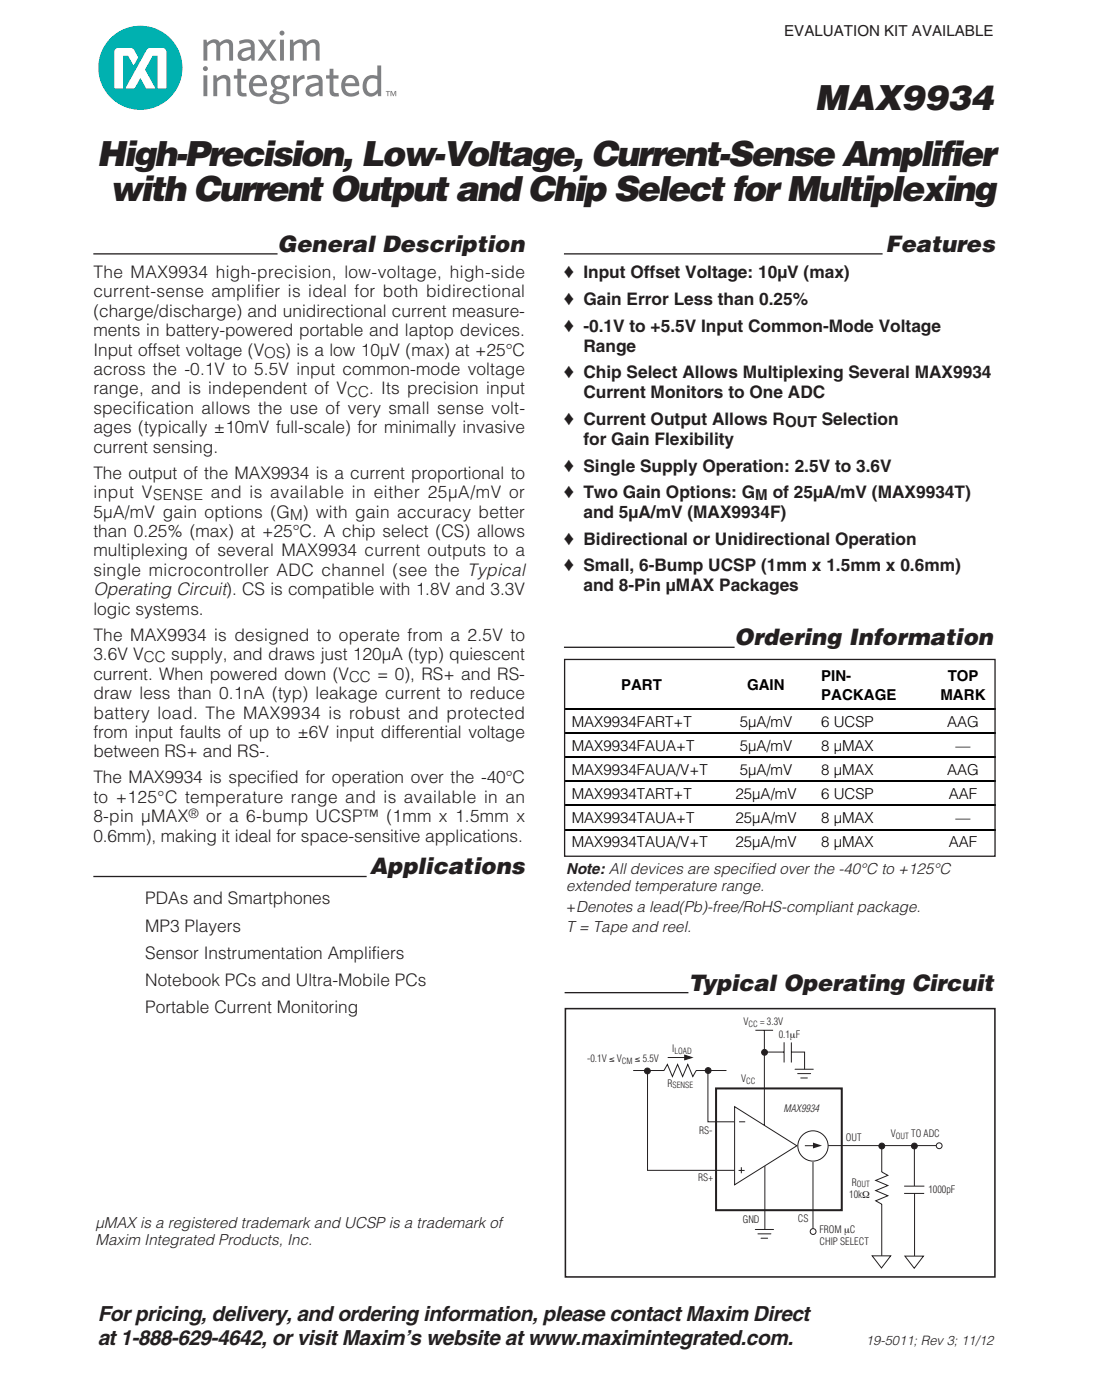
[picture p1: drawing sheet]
<svg xmlns="http://www.w3.org/2000/svg" width="216mm" height="274mm" viewBox="0 0 216 274" stroke-linecap="round" stroke-linejoin="round" font-family="sans-serif">
<defs><g id="words">
<g font-size="6.9" fill="#231f20">
<text x="159.6" y="21.6">MAX9934</text>
<text x="19" y="32.6">High-Precision, Low-Voltage, Current-Sense Amplifier</text>
<text x="21.5" y="39.3">with Current Output and Chip Select for Multiplexing</text>
</g>
<g font-size="4.5" fill="#231f20">
<text x="54.4" y="49.3">General Description</text>
<text x="173.5" y="49.3">Features</text>
<text x="143.9" y="126.4">Ordering Information</text>
<text x="72.4" y="171.3">Applications</text>
<text x="134.9" y="194.1">Typical Operating Circuit</text>
</g>
<g font-size="4.2" fill="#231f20">
<text x="19.1" y="258.9">For pricing, delivery, and ordering information, please contact Maxim Direct</text>
<text x="19.1" y="263.5">at 1-888-629-4642, or visit Maxim’s website at www.maximintegrated.com.</text>
</g>
<text font-size="3.5" fill="#231f20" x="18.3" y="116.7">Operating Circuit). CS is compatible with 1.8V and 3.3V</text>
<g font-size="3.4" fill="#231f20">
<text x="18.3" y="54.4">The MAX9934 high-precision, low-voltage, high-side</text>
<text x="18.3" y="58.2">current-sense amplifier is ideal for both bidirectional</text>
<text x="110.5" y="54.6">♦ Input Offset Voltage: 10µV (max)</text>
<text x="110.5" y="59.8">♦ Gain Error Less than 0.25%</text>
<text x="18.3" y="62">(charge/discharge) and unidirectional current measure-</text>
<text x="18.3" y="65.9">ments in battery-powered portable and laptop devices.</text>
<text x="110.5" y="65">♦ -0.1V to +5.5V Input Common-Mode Voltage</text>
<text x="18.3" y="69.7">Input offset voltage (V</text>
<text x="55.9" y="69.7">) is a low 10µV (max) at +25°C</text>
<text x="114.3" y="68.9">Range</text>
<text x="18.3" y="73.5">across the -0.1V to 5.5V input common-mode voltage</text>
<text x="18.3" y="77.3">range, and is independent of V</text>
<text x="72.3" y="77.3">. Its precision input</text>
<text x="110.5" y="74.1">♦ Chip Select Allows Multiplexing Several MAX9934</text>
<text x="18.3" y="81.1">specification allows the use of very small sense volt-</text>
<text x="110.5" y="83.3">♦ Current Output Allows R</text>
<text x="114.3" y="78">Current Monitors to One ADC</text>
<text x="161" y="83.3">Selection</text>
<text x="18.3" y="84.9">ages (typically ±10mV full-scale) for minimally invasive</text>
<text x="18.3" y="88.7">current sensing.</text>
<text x="114.3" y="87.2">for Gain Flexibility</text>
<text x="18.3" y="93.8">The output of the MAX9934 is a current proportional to</text>
<text x="110.5" y="92.4">♦ Single Supply Operation: 2.5V to 3.6V</text>
<text x="18.3" y="101.4">5µA/mV gain options (G</text>
<text x="18.3" y="97.6">input V</text>
<text x="41.3" y="97.6">and is available in either 25µA/mV or</text>
<text x="59.4" y="101.4">) with gain accuracy better</text>
<text x="110.5" y="97.6">♦ Two Gain Options: G</text>
<text x="114.3" y="101.5">and 5µA/mV (MAX9934F)</text>
<text x="151.4" y="97.6">of 25µA/mV (MAX9934T)</text>
<text x="18.3" y="105.2">than 0.25% (max) at +25°C. A chip select (CS) allows</text>
<text x="110.5" y="106.8">♦ Bidirectional or Unidirectional Operation</text>
<text x="18.3" y="109">multiplexing of several MAX9934 current outputs to a</text>
<text x="18.3" y="112.8">single microcontroller ADC channel (see the Typical</text>
<text x="110.5" y="112">♦ Small, 6-Bump UCSP (1mm x 1.5mm x 0.6mm)</text>
<text x="114.3" y="115.9">and 8-Pin µMAX Packages</text>
<text x="18.3" y="120.5">logic systems.</text>
<text x="18.3" y="125.5">The MAX9934 is designed to operate from a 2.5V to</text>
<text x="18.3" y="129.4">3.6V V</text>
<text x="33.5" y="129.4">supply, and draws just 120µA (typ) quiescent</text>
<text x="18.3" y="133.2">current. When powered down (V</text>
<text x="18.3" y="137">draw less than 0.1nA (typ) leakage current to reduce</text>
<text x="73.9" y="133.2">= 0), RS+ and RS-</text>
<text x="18.3" y="140.8">battery load. The MAX9934 is robust and protected</text>
<text x="18.3" y="144.6">from input faults of up to ±6V input differential voltage</text>
<text x="18.3" y="148.4">between RS+ and RS-.</text>
<text x="18.3" y="153.5">The MAX9934 is specified for operation over the -40°C</text>
<text x="18.3" y="157.3">to +125°C temperature range and is available in an</text>
<text x="18.3" y="161.1">8-pin µMAX</text>
<text x="40.4" y="161.1">or a 6-bump UCSP™ (1mm x 1.5mm x</text>
<text x="18.3" y="164.9">0.6mm), making it ideal for space-sensitive applications.</text>
<text x="28.4" y="177.2">PDAs and Smartphones</text>
<text x="28.4" y="182.5">MP3 Players</text>
<text x="28.4" y="187.9">Sensor Instrumentation Amplifiers</text>
<text x="28.4" y="193.2">Notebook PCs and Ultra-Mobile PCs</text>
<text x="28.4" y="198.5">Portable Current Monitoring</text>
</g>
<g font-size="3" fill="#231f20">
<text x="153.6" y="7.1">EVALUATION KIT AVAILABLE</text>
<text x="51.8" y="70.1">OS</text>
<text x="68" y="77.7">CC</text>
<text x="153.8" y="83.7">OUT</text>
<text x="30" y="98">SENSE</text>
<text x="56.8" y="101.8">M</text>
<text x="148" y="98">M</text>
<text x="28.2" y="129.8">CC</text>
<text x="68.4" y="133.6">CC</text>
<text x="110.9" y="171.2">Note: All devices are specified over the -40°C to +125°C</text>
<text x="110.9" y="174.6">extended temperature range.</text>
<text x="110.9" y="178.6">+Denotes a lead(Pb)-free/RoHS-compliant package.</text>
<text x="110.9" y="182.7">T = Tape and reel.</text>
<text x="18.7" y="244">Maxim Integrated Products, Inc.</text>
<text x="18.7" y="240.6">µMAX is a registered trademark and UCSP is a trademark of</text>
</g>
<g font-size="2.9">
<text x="121.7" y="135.2">PART</text>
<text x="146.4" y="135.2">GAIN</text>
<text x="160.9" y="133.4">PIN-</text>
<text x="160.9" y="137.2">PACKAGE</text>
<text x="184.3" y="137.2">MARK</text>
<text x="185.7" y="133.4">TOP</text>
<text x="112" y="142.4">MAX9934FART+T</text>
<text x="144.9" y="142.4">5µA/mV</text>
<text x="160.9" y="142.4">6 UCSP</text>
<text x="185.6" y="142.4">AAG</text>
<text x="112" y="147.1">MAX9934FAUA+T</text>
<text x="144.9" y="147.1">5µA/mV</text>
<text x="160.9" y="147.1">8 µMAX</text>
<text x="187.2" y="147.1">—</text>
<text x="112" y="151.9">MAX9934FAUA/V+T</text>
<text x="144.9" y="151.9">5µA/mV</text>
<text x="160.9" y="151.9">8 µMAX</text>
<text x="185.6" y="151.9">AAG</text>
<text x="112" y="156.6">MAX9934TART+T</text>
<text x="112" y="161.3">MAX9934TAUA+T</text>
<text x="144.1" y="156.6">25µA/mV</text>
<text x="144.1" y="161.3">25µA/mV</text>
<text x="160.9" y="156.6">6 UCSP</text>
<text x="160.9" y="161.3">8 µMAX</text>
<text x="185.9" y="156.6">AAF</text>
<text x="187.2" y="161.3">—</text>
<text x="112" y="166">MAX9934TAUA/V+T</text>
<text x="144.1" y="166">25µA/mV</text>
<text x="160.9" y="166">8 µMAX</text>
<text x="185.9" y="166">AAF</text>
</g>
<text font-size="2.6" fill="#231f20" x="169.7" y="263.5">19-5011; Rev 3; 11/12</text>
<text font-size="2.5" fill="#231f20" x="36.9" y="160.3">®</text>
<g font-size="2" fill="#231f20">
<text x="145.7" y="200.8">V</text>
<text x="148.9" y="200.8">= 3.3V</text>
<text x="152.6" y="203.4">0.1µF</text>
<text x="115" y="208.1">-0.1V ≤ V</text>
<text x="124.4" y="208.1">≤ 5.5V</text>
<text x="131.7" y="206.2">I</text>
<text x="130.8" y="212.9">R</text>
<text x="145.2" y="212">V</text>
<text x="153.5" y="217.9">MAX9934</text>
<text x="137" y="222.2">RS-</text>
<text x="165.7" y="223.5">OUT</text>
<text x="174.5" y="222.8">V</text>
<text x="178.5" y="222.8">TO ADC</text>
<text x="136.8" y="231.5">RS+</text>
<text x="166.9" y="232.3">R</text>
<text x="181.9" y="233.8">1000pF</text>
<text x="145.5" y="239.6">GND</text>
<text x="156.3" y="239.5">CS</text>
<text x="166.4" y="234.7">10kΩ</text>
<text x="160.5" y="241.6">FROM µC</text>
<text x="160.5" y="243.9">CHIP SELECT</text>
</g>
<g font-size="1.7" fill="#231f20">
<text x="146.7" y="201.1">CC</text>
<text x="121.8" y="208.4">CM</text>
<text x="132.1" y="206.5">LOAD</text>
<text x="131.8" y="213.2">SENSE</text>
<text x="146.2" y="212.4">CC</text>
<text x="175.5" y="223.1">OUT</text>
<text x="167.9" y="232.7">OUT</text>
</g>
</g></defs>
<circle cx="27.5" cy="13.3" r="8.2" fill="#00b1b0"/>
<path d="M28.9 9.5l-4.3 7.8h1.8l1.1-2 1.1 2h1.9l-2.1-3.7 1.5-2.7h1v6.4h1.7v-7.1a.84 .84 0 0 0-.8-.8h-2.3zM22.6 9.6l-.2 .6v7.1h1.7v-6.4h1l1.1 2 .9-1.7-.8-1.4-.5-.4h-2.6z" fill="#fff"/>
<g fill="#7e8083">
<path d="M41.8 14.8h.6l.1 .5a1.49 1.49 0 0 1 2.6 .2v3.3h-.7v-2.7a.71 .71 0 0 0-.5-.7 .71 .71 0 0 0-.8 .1l-.5 .5v2.8h-.8z"/>
<path d="M46.5 13.5h.7v1.3h1v.6h-1v2.3a.66 .66 0 0 0 1 .5l.1 .7h-.3a1.09 1.09 0 0 1-1.5-1.1v-2.4h-.7v-.6h.7z"/>
<path d="M64.6 13.5h.7v1.3h1v.6h-1v2.3a.66 .66 0 0 0 1 .5l.1 .7h-.4a1.09 1.09 0 0 1-1.4-1.1v-2.4h-.7v-.6h.7z"/>
<path d="M57.4 14.8h.6l.2 .8 .2-.3a1.71 1.71 0 0 1 1.2-.6l.1 .7a1.85 1.85 0 0 0-1.5 1v2.4h-.8z"/>
<path d="M39.9 7.8h.6l.1 .6a1.49 1.49 0 0 1 2.5 0 1.47 1.47 0 0 1 2.5 .1l.1 3.4h-.8v-2.8a.68 .68 0 0 0-.4-.7 .68 .68 0 0 0-.8 .2l-.6 .4v2.9h-.7v-2.8a.68 .68 0 0 0-.4-.7 .68 .68 0 0 0-.8 .2l-.6 .4v2.9h-.7z"/>
<path d="M56.8 7.8h.6l.1 .6a1.48 1.48 0 0 1 2.5 0 1.47 1.47 0 0 1 2.6 .1v3.4h-.8v-2.8a.68 .68 0 0 0-.4-.7 .68 .68 0 0 0-.7 .2l-.6 .4v2.9h-.8v-2.8a.68 .68 0 0 0-.4-.7 .68 .68 0 0 0-.8 .2l-.5 .4v2.9h-.8z"/>
<path d="M50.5 7.8h.9l.9 1.4 1-1.4h.8l-1.3 2 1.4 2.1h-.8l-1.1-1.6-1 1.6h-.8l1.4-2.1z"/>
<path d="M39.8 13.4a.48 .48 0 0 1 .9 0 .48 .48 0 0 1-.9 0zM39.9 14.8h.7v4h-.7z"/>
<path d="M49.3 15.2a1.78 1.78 0 0 1 2.1-.3 1.78 1.78 0 0 1 .9 2h-2.8a1.36 1.36 0 0 0 .8 1.3 1.36 1.36 0 0 0 1.6-.3l.3-.2 .1 .7a2.27 2.27 0 0 1-3.3-.4 2.78 2.78 0 0 1 .3-2.8zM49.9 15.5l-.3 .8h1.9a.96 .96 0 0 0-.5-.9 .96 .96 0 0 0-1.1 .1z"/>
<path d="M53.4 15.2a1.76 1.76 0 0 1 2.3-.2l1-.3 .1 .7-.8 .1a1.44 1.44 0 0 1-.2 1.5 1.44 1.44 0 0 1-1.5 .5l-.1 .3 1.1 .3a1.38 1.38 0 0 1 1.4 1 1.66 1.66 0 0 1-2 1.3 1.68 1.68 0 0 1-1.9-1 1.28 1.28 0 0 1 .8-1.1l-.1-.1a.54 .54 0 0 1 .3-.9 1.36 1.36 0 0 1-.4-2.1zM53.7 18.9l-.2 .4a1.6 1.6 0 0 0 2.4 .2l.1-.3a1.38 1.38 0 0 0-1.5-.6l-.3-.1zM53.8 16.1a.86 .86 0 0 0 1.7 0 .86 .86 0 0 0-1.7 0z"/>
<path d="M60.1 15l1.2-.3a1.37 1.37 0 0 1 1.9 1.3v2.8h-.6l-.1-.5a1.54 1.54 0 0 1-2.6-.1 1.34 1.34 0 0 1 1.1-1.7l1.4-.3a.78 .78 0 0 0-.3-.8 .78 .78 0 0 0-.8 0l-1.1 .3zM60.8 17.3a.62 .62 0 0 0-.1 .8 .62 .62 0 0 0 .9 .2l.8-.6v-.9l-.7 .1z"/>
<path d="M67.4 15.2a1.78 1.78 0 0 1 2.1-.3 1.78 1.78 0 0 1 .9 2h-2.8a1.36 1.36 0 0 0 .8 1.3 1.36 1.36 0 0 0 1.5-.3l.4-.2 .1 .7a2.27 2.27 0 0 1-3.3-.4 2.78 2.78 0 0 1 .3-2.8zM68 15.5l-.4 .8h2a.96 .96 0 0 0-.5-.9 .96 .96 0 0 0-1.1 .1z"/>
<path d="M73.9 12.8h.8v6h-.6l-.1-.5a1.65 1.65 0 0 1-2 .5 1.65 1.65 0 0 1-1-1.9 2 2 0 0 1 2.9-2zM72.2 15.6a1.85 1.85 0 0 0 .3 2.6 1.26 1.26 0 0 0 1.4-.7v-1.9l-1-.3z"/>
<path d="M46.8 8l1.2-.3a1.37 1.37 0 0 1 1.9 1.3v2.9h-.6l-.1-.6a1.54 1.54 0 0 1-2.6-.1 1.34 1.34 0 0 1 1.1-1.7l1.4-.3a.78 .78 0 0 0-.3-.8 .78 .78 0 0 0-.8 0l-1.1 .3zM47.5 10.3a.62 .62 0 0 0-.1 .8 .62 .62 0 0 0 .8 .2l.9-.5v-1l-.7 .1z"/>
<path d="M54.8 6.5a.48 .48 0 0 1 .9 0 .48 .48 0 0 1-.9 0zM54.9 7.8h.7v4.1h-.7z"/>
<path d="M75.6 17.8h.8v.2h-.3v.8h-.2v-.8h-.3zM76.5 17.8h.3l.3 .8 .3-.8h.2v1h-.1v-.8l-.4 .8h-.1l-.3-.8v.8h-.2z"/>
</g>
<path d="M18.3 49.7h36.1M110.5 49.7h62.4M110.5 126.8h33.4M18.3 171.7h53.5" fill="none" stroke="#231f20" stroke-width=".26"/>
<path d="M110.6 129.2h84.3v38.6h-84.3z" fill="#fff"/>
<path d="M110.6 138.9h84.4M110.6 143.7h84.4M110.6 148.3h84.4M110.6 153.1h84.4M110.6 157.8h84.4M110.6 162.6h84.4" fill="none" stroke="#000" stroke-width=".2"/>
<path d="M110.6 129.2h84.3v38.6h-84.3z" fill="none" stroke="#231f20" stroke-width=".25"/>
<path d="M162.2 224.5h21.2M172.7 224.6v5l1.2 .7-2.3 1 2.3 1-2.3 1 2.3 1-2.3 1 1.1 .7v10.1M177.1 233.8h4M177.1 232.4h4M179.1 224.6v7.7M179.2 233.9v12.2" fill="none" stroke="#231f20" stroke-width=".2"/>
<circle cx="184" cy="224.5" r=".57" fill="#fff"/>
<g fill="none" stroke="#231f20" stroke-width=".2">
<circle cx="159.3" cy="224.5" r="2.96"/>
<circle cx="184" cy="224.5" r=".57"/>
</g>
<path d="M159.3 223.9l1.7 .6-1.7 .5z" fill="#231f20"/>
<path d="M126.9 209.8v19.5h17M138.7 209.8v10h5.2M149.8 228.4v12.4M157.7 224.5h2M148 240.9h3.6M148.5 241.8h2.5M149.1 242.6h1.3" fill="none" stroke="#231f20" stroke-width=".2"/>
<path d="M143.9 216.8l12.2 7.7-12.2 7.7z" fill="#fff"/>
<path d="M124.1 209.8h6l.7-1.2 .9 2.3 1-2.3 1 2.3 1-2.3 1 2.3 .7-1.1h5.9M143.9 216.8l12.2 7.7-12.2 7.7zM144.8 219.8h1.2M148 201.9h3.5M149.8 201.8v18.7M144.7 229.3h1.2M145.2 228.7v1.2" fill="none" stroke="#231f20" stroke-width=".2"/>
<path d="M159.3 227.6v13.3z" fill="#fff"/>
<path d="M159.3 227.6v13.3" fill="none" stroke="#231f20" stroke-width=".2"/>
<circle cx="159.3" cy="241.3" r=".57" fill="#fff"/>
<circle cx="159.3" cy="241.3" r=".57" fill="none" stroke="#231f20" stroke-width=".2"/>
<path d="M140.3 213.3h24.6v23.8h-24.6z" fill="none" stroke="#231f20" stroke-width=".4"/>
<path d="M134.1 206.7l1.5 .5-1.5 .5z" fill="#231f20"/>
<path d="M130.8 207.2h3.6M134.1 206.7l1.5 .5-1.5 .5z" fill="none" stroke="#231f20" stroke-width=".2"/>
<circle cx="179.1" cy="224.6" r=".57" fill="#231f20"/>
<circle cx="179.1" cy="224.6" r=".57" fill="none" stroke="#231f20" stroke-width=".2"/>
<circle cx="172.8" cy="224.6" r=".57" fill="#231f20"/>
<circle cx="172.8" cy="224.6" r=".57" fill="none" stroke="#231f20" stroke-width=".2"/>
<circle cx="138.7" cy="209.8" r=".57" fill="#231f20"/>
<circle cx="138.7" cy="209.8" r=".57" fill="none" stroke="#231f20" stroke-width=".2"/>
<circle cx="126.8" cy="209.8" r=".57" fill="#231f20"/>
<circle cx="126.8" cy="209.8" r=".57" fill="none" stroke="#231f20" stroke-width=".2"/>
<path d="M177.3 246.1h3.6l-1.8 2.4z" fill="#fff"/>
<path d="M177.3 246.1h3.6l-1.8 2.4z" fill="none" stroke="#231f20" stroke-width=".2"/>
<path d="M170.9 246.1h3.6l-1.8 2.4z" fill="#fff"/>
<path d="M149.9 206.1h3.7M153.6 204.2v4M155 204.3v3.9M155.1 206.1h2.5v3.4M155.8 209.5h3.5M156.3 210.4h2.5M156.9 211.2h1.3M170.9 246.1h3.6l-1.8 2.4z" fill="none" stroke="#231f20" stroke-width=".2"/>
<circle cx="149.8" cy="206.2" r=".57" fill="#231f20"/>
<circle cx="149.8" cy="206.2" r=".57" fill="none" stroke="#231f20" stroke-width=".2"/>
<path d="M110.8 197.6h84.1v52.6h-84.1z" fill="none" stroke="#231f20" stroke-width=".3"/>
<path d="M110.6 194.5h24.3" fill="none" stroke="#231f20" stroke-width=".26"/>
<use href="#words"/>
</svg>
